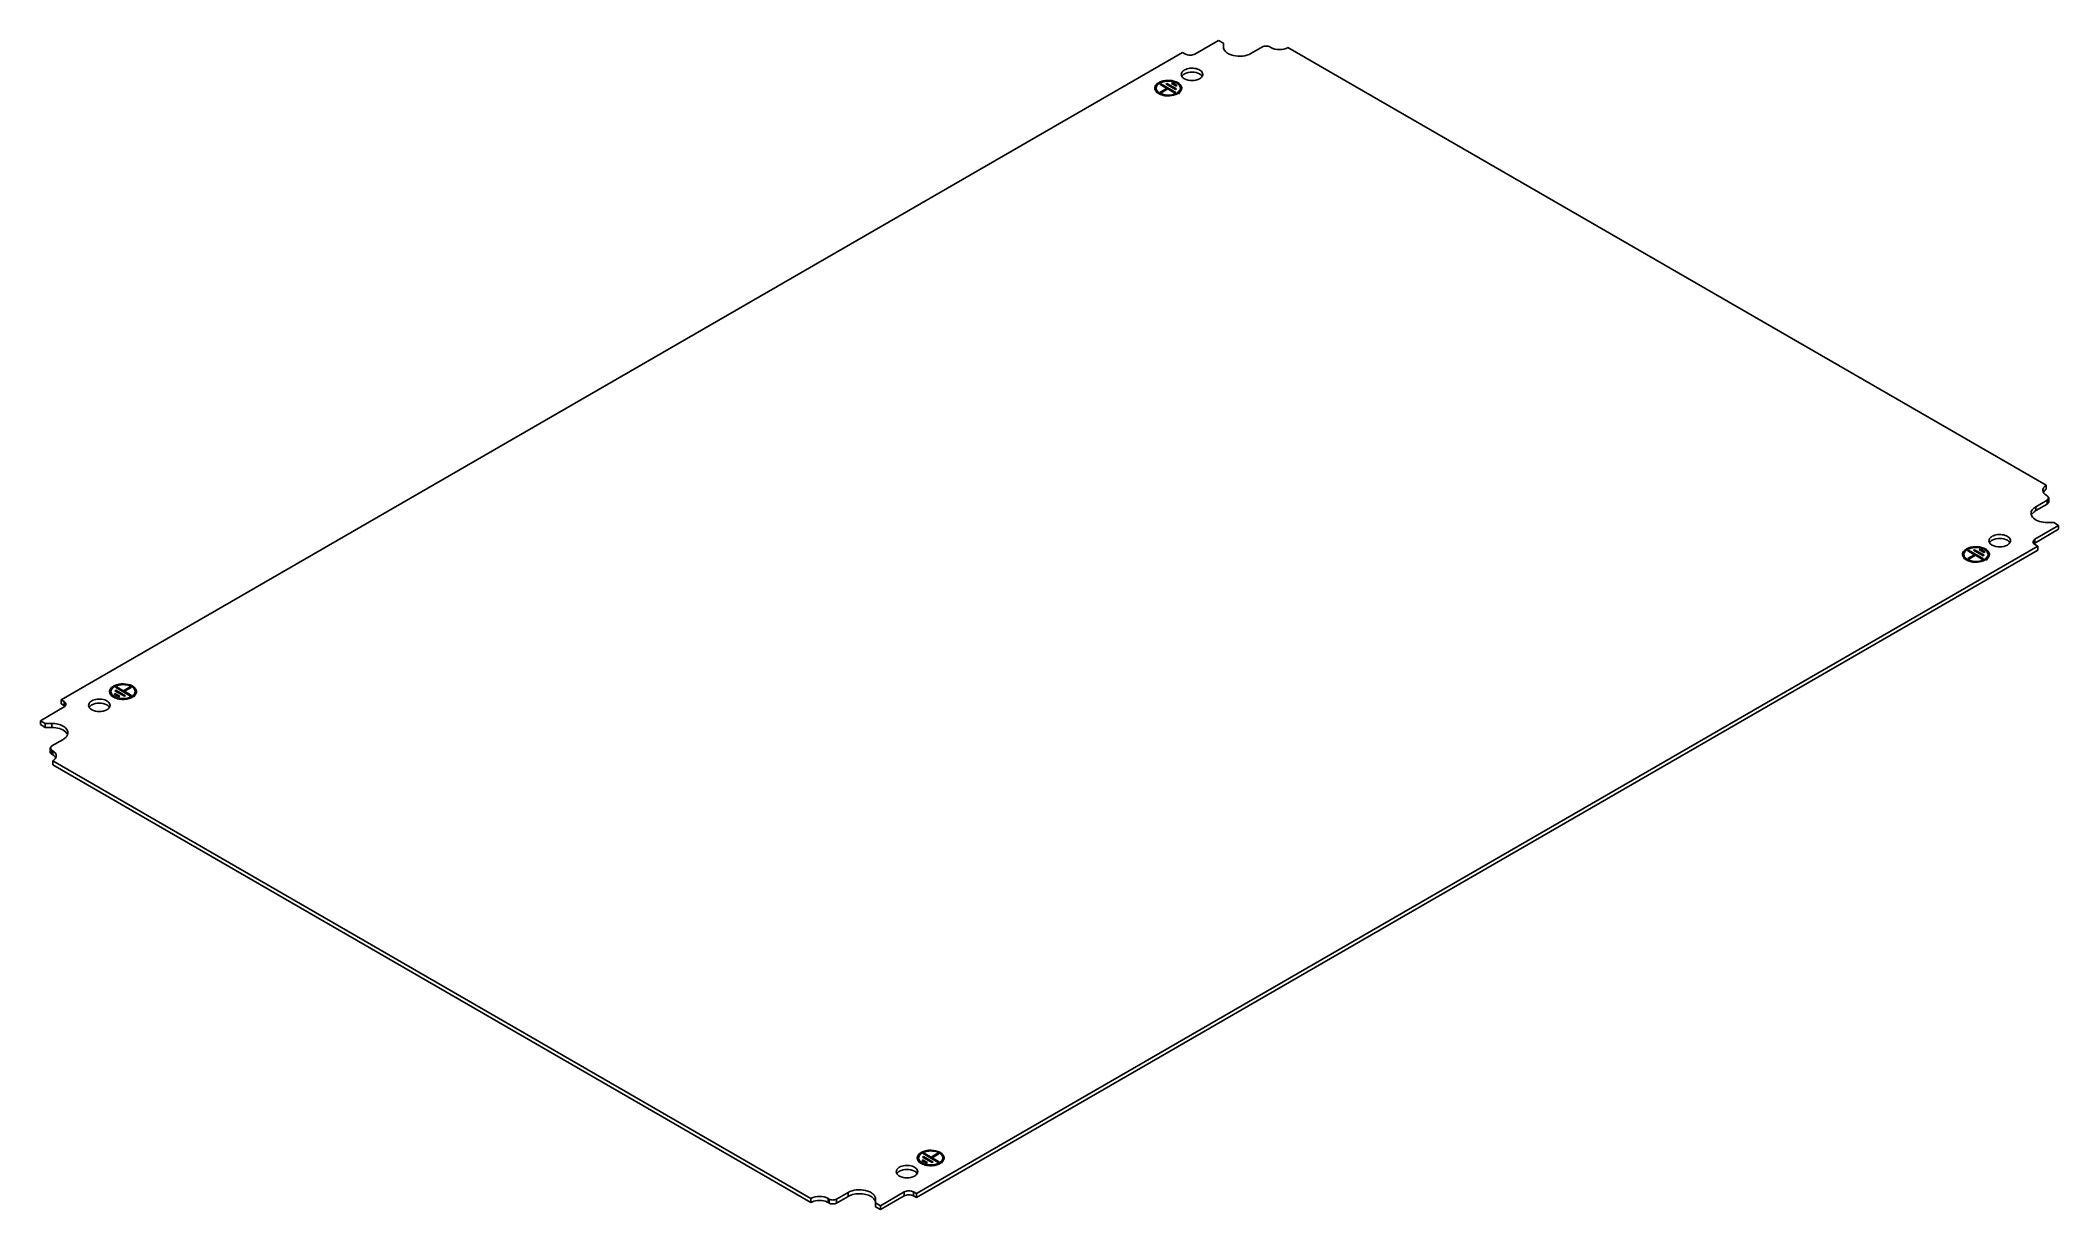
# Model space of a CAD drawing. Header units: millimetres. Extents: x 111 to 862, y 462 to 897.
import ezdxf

# ---------------------------------------------------------------- set-up
doc = ezdxf.new("R2010")
doc.units = ezdxf.units.MM
doc.header["$LTSCALE"] = 88.359088
doc.layers.get('0').update_dxf_attribs({"linetype": 'CONTINUOUS'})

msp = doc.modelspace()

# ---------------------------------------------------------------- linework, layer by layer
at = {"color": 7, "linetype": 'Continuous'}
for p, q in [((540.76, 891.82), (549.59, 896.92)), ((549.59, 896.92), (551.37, 895.89)), ((551.37, 894.47), (551.37, 895.89)), ((561.62, 892.02), (565.86, 894.47)), ((568.69, 894.47), (569.04, 894.27)), ((575.4, 894.27), (857.54, 731.38)), ((118.97, 651.57), (536.16, 892.43)), ((537.22, 891.82), (536.16, 892.43)), ((526.36, 879.16), (526.36, 878.35)), ((527.67, 880.59), (528.03, 880.79)), ((530.33, 879.06), (527.67, 880.59)), ((527.85, 877.63), (530.33, 879.06)), ((528.03, 880.39), (528.03, 880.79)), ((528.03, 880.79), (533.68, 877.53)), ((530.68, 878.86), (528.2, 877.43)), ((529.97, 880.69), (530.33, 880.9)), ((533.51, 878.65), (529.97, 880.69)), ((530.33, 880.49), (530.33, 880.9)), ((530.33, 880.9), (533.86, 878.86)), ((530.33, 878.65), (530.33, 879.06)), ((533.33, 877.32), (530.68, 878.86)), ((532.09, 880.9), (532.45, 881.1)), ((533.86, 879.88), (532.09, 880.9)), ((532.45, 880.69), (532.45, 881.1)), ((532.45, 881.1), (534.22, 880.08)), ((533.86, 878.86), (533.51, 878.65)), ((534.22, 880.08), (533.86, 879.88)), ((535.36, 879.16), (535.36, 878.35)), ((528.2, 877.43), (527.85, 877.63)), ((533.68, 877.53), (533.33, 877.32)), ((857.54, 729.91), (857.54, 731.38)), ((857.89, 725.87), (853.65, 723.42)), ((857.89, 724.4), (853.65, 721.95)), ((853.65, 721.95), (853.65, 723.42)), ((857.54, 727.7), (857.89, 727.5)), ((858.48, 726.68), (857.89, 727.5)), ((857.89, 725.87), (858.48, 726.68)), ((857.89, 725.87), (857.89, 724.4)), ((858.48, 725.21), (857.89, 724.4)), ((858.48, 726.68), (858.48, 725.21)), ((862.14, 716.48), (853.3, 711.37)), ((862.14, 715.01), (853.3, 709.91)), ((860.36, 717.5), (857.89, 717.5)), ((860.36, 717.5), (862.14, 716.48)), ((862.14, 715.01), (862.14, 716.48)), ((854.36, 708.72), (437.17, 467.86)), ((854.36, 707.25), (437.17, 466.39)), ((828.2, 707.09), (828.55, 707.29)), ((830.85, 705.56), (828.2, 707.09)), ((828.55, 707.29), (834.21, 704.03)), ((828.55, 706.88), (828.55, 707.29)), ((830.49, 707.19), (830.85, 707.39)), ((834.03, 705.15), (830.49, 707.19)), ((830.85, 707.39), (834.38, 705.35)), ((830.85, 706.99), (830.85, 707.39)), ((832.62, 707.39), (832.97, 707.6)), ((834.38, 706.37), (832.62, 707.39)), ((832.97, 707.6), (834.74, 706.58)), ((832.97, 707.19), (832.97, 707.6)), ((834.74, 706.58), (834.38, 706.37)), ((852.57, 710.35), (853.3, 711.37)), ((853.3, 709.91), (853.3, 711.37)), ((853.3, 709.33), (854.36, 708.72)), ((854.36, 707.25), (854.36, 708.72)), ((826.88, 705.66), (826.88, 704.84)), ((828.37, 704.13), (830.85, 705.56)), ((828.73, 703.92), (828.37, 704.13)), ((831.2, 705.35), (828.73, 703.92)), ((830.85, 705.15), (830.85, 705.56)), ((833.85, 703.82), (831.2, 705.35)), ((834.21, 704.03), (833.85, 703.82)), ((834.38, 705.35), (834.03, 705.15)), ((835.88, 705.66), (835.88, 704.84)), ((137.45, 654.63), (137.45, 653.81)), ((138.59, 653.71), (138.94, 653.91)), ((140.36, 652.69), (138.59, 653.71)), ((138.94, 654.93), (139.3, 655.14)), ((142.48, 652.89), (138.94, 654.93)), ((138.94, 653.5), (138.94, 653.91)), ((138.94, 653.91), (140.71, 652.89)), ((139.12, 656.26), (139.47, 656.46)), ((144.78, 652.99), (139.12, 656.26)), ((139.3, 654.73), (139.3, 655.14)), ((139.3, 655.14), (142.83, 653.1)), ((139.47, 656.06), (139.47, 656.46)), ((139.47, 656.46), (142.13, 654.93)), ((142.13, 654.93), (144.6, 656.36)), ((142.13, 654.53), (142.13, 654.93)), ((144.95, 656.16), (142.48, 654.73)), ((142.48, 654.32), (142.48, 654.73)), ((142.48, 654.73), (145.13, 653.2)), ((144.6, 655.95), (144.6, 656.36)), ((144.6, 656.36), (144.95, 656.16)), ((146.45, 654.63), (146.45, 653.81)), ((111.19, 643.81), (120.03, 648.91)), ((118.97, 650.1), (118.97, 651.57)), ((120.03, 650.95), (118.97, 651.57)), ((120.03, 649.48), (118.97, 650.1)), ((120.03, 650.95), (120.03, 649.48)), ((120.03, 650.95), (120.76, 649.93)), ((140.71, 652.89), (140.36, 652.69)), ((142.83, 653.1), (142.48, 652.89)), ((145.13, 653.2), (144.78, 652.99)), ((111.19, 642.34), (111.19, 643.81)), ((112.97, 642.78), (111.19, 643.81)), ((112.97, 641.31), (111.19, 642.34)), ((112.97, 641.31), (112.97, 642.78)), ((112.97, 642.78), (115.43, 642.78)), ((115.43, 641.31), (112.97, 641.31)), ((115.43, 642.78), (115.43, 641.31)), ((115.43, 634.42), (114.85, 633.6)), ((114.85, 633.6), (114.85, 632.13)), ((114.85, 633.6), (115.43, 632.79)), ((115.43, 634.42), (119.68, 636.87)), ((115.43, 631.32), (115.43, 632.79)), ((115.79, 632.58), (115.43, 632.79)), ((115.79, 631.11), (115.43, 631.32)), ((115.79, 632.58), (115.79, 631.11)), ((115.79, 627.44), (115.79, 628.91)), ((397.92, 466.02), (115.79, 628.91)), ((397.92, 464.55), (115.79, 627.44)), ((437.97, 481.12), (437.97, 480.31)), ((439.47, 481.43), (439.82, 481.64)), ((443, 479.39), (439.47, 481.43)), ((439.64, 482.76), (440, 482.96)), ((445.3, 479.49), (439.64, 482.76)), ((439.82, 481.64), (443.35, 479.59)), ((439.82, 481.23), (439.82, 481.64)), ((440, 482.96), (442.65, 481.43)), ((440, 482.55), (440, 482.96)), ((442.65, 481.43), (445.12, 482.86)), ((442.65, 481.02), (442.65, 481.43)), ((445.48, 482.66), (443, 481.23)), ((443, 481.23), (445.65, 479.7)), ((443, 480.82), (443, 481.23)), ((445.12, 482.86), (445.48, 482.66)), ((445.12, 482.45), (445.12, 482.86)), ((446.97, 481.12), (446.97, 480.31)), ((439.11, 480.21), (439.47, 480.41)), ((440.88, 479.19), (439.11, 480.21)), ((439.47, 480.41), (441.23, 479.39)), ((439.47, 480), (439.47, 480.41)), ((441.23, 479.39), (440.88, 479.19)), ((443.35, 479.59), (443, 479.39)), ((445.65, 479.7), (445.3, 479.49)), ((397.92, 466.02), (397.92, 464.55)), ((404.64, 465.82), (404.29, 466.02)), ((404.29, 464.55), (404.29, 466.02)), ((404.64, 465.82), (404.64, 464.35)), ((411.71, 468.27), (407.47, 465.82)), ((411.71, 466.8), (407.47, 464.35)), ((407.47, 464.35), (407.47, 465.82)), ((411.71, 468.27), (411.71, 466.8)), ((421.95, 462.92), (421.95, 465.82)), ((432.57, 468.47), (423.73, 463.37)), ((432.57, 467), (423.73, 461.9)), ((432.57, 468.47), (432.57, 467)), ((436.11, 468.47), (437.17, 467.86)), ((436.11, 467), (436.11, 468.47)), ((436.11, 467), (437.17, 466.39)), ((437.17, 466.39), (437.17, 467.86)), ((404.64, 464.35), (404.29, 464.55)), ((423.73, 463.37), (421.95, 464.39)), ((423.73, 461.9), (421.95, 462.92)), ((423.73, 461.9), (423.73, 463.37))]:
    msp.add_line(p, q, dxfattribs=at)
for centre, radius, start, end in [((527.54, 879.16), 1.69, 168.68577, 187.40616), ((527.62, 878.33), 1.76, 163.78568, 168.48765), ((527.87, 879.16), 1.51, 171.51674, 180.02684), ((529.11, 878.3), 3.05, 130.29311, 132.97334), ((529.52, 877.38), 4.41, 119.96965, 123.807), ((529.71, 877.07), 4.78, 118.16005, 119.9897), ((529.83, 876.85), 5.03, 117.12259, 118.16685), ((529.87, 877.18), 4.41, 116.78167, 119.96927), ((530.84, 874.24), 7.52, 95.59611, 97.29119), ((530.85, 874.1), 7.66, 91.97497, 95.59319), ((531.04, 875.13), 6.61, 75.32471, 76.43835), ((532.86, 878.28), 3.29, 44.8143, 50.82567), ((533.85, 879.16), 1.51, 351.51674, 0.02684), ((533.85, 878.24), 2.02, 22.15806, 29.11193), ((534.05, 879.19), 1.8, 339.62019, 348.61975), ((534.17, 879.16), 1.69, 348.683, 7.40616), ((527.86, 879.26), 2.02, 202.03172, 209.06234), ((530.24, 882.38), 6.02, 248.15264, 248.98246), ((531.43, 882.47), 6.12, 290.68541, 292.35815), ((531.55, 882.17), 5.8, 292.35474, 294.33839), ((531.73, 881.78), 5.37, 294.32722, 297.10399), ((531.96, 881.34), 4.87, 297.10131, 299.97495), ((532.25, 880.84), 4.29, 299.92713, 305.84077), ((857.89, 729.58), 1.67, 195.33016, 202.78923), ((858.03, 727.98), 1.83, 152.01236, 157.22835), ((828.06, 705.66), 1.69, 168.68577, 187.40616), ((829.63, 704.8), 3.05, 130.29311, 132.97334), ((830.04, 703.88), 4.41, 119.96965, 123.807), ((830.23, 703.56), 4.78, 118.16005, 119.9897), ((830.35, 703.34), 5.03, 117.12259, 118.16685), ((830.4, 703.68), 4.41, 116.78167, 119.96927), ((831.36, 700.74), 7.52, 95.59611, 97.29119), ((831.37, 700.6), 7.66, 91.97497, 95.59319), ((831.56, 701.63), 6.61, 75.32471, 76.43835), ((833.38, 704.77), 3.29, 44.8143, 50.82567), ((828.14, 704.83), 1.76, 163.78568, 168.48765), ((828.38, 705.76), 2.02, 202.03172, 209.06234), ((828.39, 705.66), 1.51, 171.51674, 180.02684), ((830.77, 708.88), 6.02, 248.15264, 248.98246), ((831.95, 708.97), 6.12, 290.68541, 292.35815), ((832.08, 708.67), 5.8, 292.35474, 294.33839), ((832.25, 708.28), 5.37, 294.32722, 297.10399), ((832.48, 707.83), 4.87, 297.10131, 299.97495), ((832.77, 707.34), 4.29, 299.92713, 305.84077), ((834.37, 705.66), 1.51, 351.51674, 0.02684), ((834.37, 704.74), 2.02, 22.15806, 29.11193), ((834.58, 705.68), 1.8, 339.62019, 348.61975), ((834.69, 705.66), 1.69, 348.683, 7.40616), ((138.63, 654.63), 1.69, 168.68577, 187.40616), ((138.71, 653.8), 1.76, 163.78568, 168.48765), ((138.95, 654.73), 2.02, 202.03172, 209.06234), ((138.96, 654.63), 1.51, 171.51674, 180.02684), ((140.2, 653.76), 3.05, 130.29311, 132.97334), ((140.85, 652.45), 4.87, 117.10131, 119.97495), ((140.77, 653), 4, 119.97962, 123.12843), ((141.07, 652.01), 5.37, 114.32722, 117.10399), ((141.04, 652.51), 4.56, 114.77087, 119.92117), ((141.3, 651.98), 5.15, 112.6367, 114.83422), ((143.52, 653.55), 3.32, 50.2935, 53.64023), ((144.94, 654.63), 1.51, 351.51674, 0.02684), ((144.94, 653.71), 2.02, 22.15806, 29.11193), ((145.15, 654.65), 1.8, 339.62019, 348.61975), ((145.26, 654.63), 1.69, 348.683, 7.40616), ((139.95, 655.51), 3.29, 224.8143, 230.82567), ((140.62, 656.42), 4.43, 237.1042, 238.43431), ((140.81, 656.73), 4.78, 238.46419, 242.13872), ((141.84, 659.51), 7.76, 257.57717, 260.03056), ((141.95, 660.34), 8.6, 271.34974, 272.36407), ((141.96, 660.2), 8.46, 272.35568, 276.86278), ((142.78, 657.33), 5.46, 294.34023, 296.08602), ((142.89, 657.11), 5.21, 296.09144, 297.12268), ((142.98, 656.94), 5.03, 297.12259, 298.16685), ((143.1, 656.72), 4.78, 298.16005, 299.9897), ((143.28, 656.4), 4.41, 299.96965, 303.807), ((115.29, 629.18), 1.83, 22.77462, 27.98747), ((439.16, 481.13), 1.69, 168.68577, 187.40616), ((439.23, 480.29), 1.76, 163.78568, 168.48765), ((439.48, 481.13), 1.51, 171.51674, 180.02684), ((440.72, 480.26), 3.05, 130.29311, 132.97334), ((441.37, 478.95), 4.87, 117.10131, 119.97495), ((441.29, 479.5), 4, 119.97962, 123.12843), ((441.6, 478.5), 5.37, 114.32722, 117.10399), ((441.57, 479.01), 4.56, 114.77087, 119.92117), ((441.82, 478.47), 5.15, 112.6367, 114.83422), ((444.05, 480.05), 3.32, 50.2935, 53.64023), ((445.46, 481.12), 1.51, 351.51674, 0.02684), ((445.46, 480.2), 2.02, 22.15806, 29.11193), ((445.67, 481.15), 1.8, 339.62019, 348.61975), ((445.79, 481.12), 1.69, 348.683, 7.40616), ((439.47, 481.23), 2.02, 202.03172, 209.06234), ((440.47, 482.01), 3.29, 224.8143, 230.82567), ((441.14, 482.92), 4.43, 237.1042, 238.43431), ((441.33, 483.22), 4.78, 238.46419, 242.13872), ((442.36, 486), 7.76, 257.57717, 260.03056), ((442.47, 486.84), 8.6, 271.34974, 272.36407), ((442.48, 486.68), 8.44, 272.35176, 277.46392), ((443.31, 483.83), 5.46, 294.34023, 296.08602), ((443.42, 483.61), 5.21, 296.09144, 297.12268), ((443.5, 483.44), 5.03, 297.12259, 298.16685), ((443.62, 483.22), 4.78, 298.16005, 299.9897), ((443.8, 482.9), 4.41, 299.96965, 303.807), ((414.74, 461.53), 6.07, 114.95014, 119.92665), ((400.18, 460.62), 4.53, 115.32178, 119.93755), ((402.03, 460.62), 4.53, 60.06285, 64.67813)]:
    msp.add_arc(centre, radius, start, end, dxfattribs=at)
for points, knots in [([(561.62, 892.02), (560.69, 891.49), (558.47, 890.88), (555.66, 891.03), (553.6, 891.71), (552.4, 892.45), (551.58, 893.38), (551.37, 894.12), (551.37, 894.47)], [0, 0, 0, 0, 0.269903, 0.561318, 0.695448, 0.813116, 0.912861, 1, 1, 1, 1]), ([(568.69, 894.47), (568.27, 894.71), (567.27, 894.9), (566.28, 894.71), (565.86, 894.47)], [0, 0, 0, 0, 0.500001, 1, 1, 1, 1]), ([(575.4, 894.27), (574.46, 893.72), (572.22, 893.29), (569.98, 893.72), (569.04, 894.27)], [0, 0, 0, 0, 0.5, 1, 1, 1, 1]), ([(536.87, 885.9), (537.49, 886.25), (538.96, 886.65), (540.83, 886.56), (542.21, 886.1), (543.2, 885.52), (543.69, 884.75), (543.7, 884.26)], [0, 0, 0, 0, 0.271119, 0.563792, 0.698525, 0.816713, 1, 1, 1, 1]), ([(540.76, 891.82), (540.23, 891.51), (538.99, 891.27), (537.74, 891.51), (537.22, 891.82)], [0, 0, 0, 0, 0.499999, 1, 1, 1, 1]), ([(525.89, 879.49), (525.92, 879.64), (526.13, 880.27), (526.64, 880.76), (527.07, 881.05)], [0, 0, 0, 0, 0.224414, 1, 1, 1, 1]), ([(526.36, 879.16), (526.36, 879.03), (526.43, 878.45), (526.82, 877.96), (527.16, 877.68)], [0, 0, 0, 0, 0.230337, 1, 1, 1, 1]), ([(526.83, 880.33), (526.77, 880.26), (526.56, 879.98), (526.41, 879.64), (526.37, 879.39)], [0, 0, 0, 0, 0.268799, 1, 1, 1, 1]), ([(527.54, 881.32), (528.46, 881.79), (530.58, 882.23), (532.72, 881.93), (533.71, 881.53)], [0, 0, 0, 0, 0.493467, 1, 1, 1, 1]), ([(529.88, 881.7), (529.7, 881.67), (529.02, 881.56), (528.35, 881.35), (527.89, 881.12)], [0, 0, 0, 0, 0.263772, 1, 1, 1, 1]), ([(534.55, 880.64), (534.48, 880.71), (534.14, 880.96), (533.75, 881.16), (533.45, 881.28)], [0, 0, 0, 0, 0.233838, 1, 1, 1, 1]), ([(533.71, 881.53), (533.83, 881.49), (534.26, 881.3), (534.67, 881.05), (534.94, 880.83)], [0, 0, 0, 0, 0.266265, 1, 1, 1, 1]), ([(534.04, 877.32), (534.21, 877.43), (534.79, 877.81), (535.27, 878.44), (535.34, 878.94)], [0, 0, 0, 0, 0.290194, 1, 1, 1, 1]), ([(535.36, 879.16), (535.36, 879.29), (535.28, 879.87), (534.89, 880.36), (534.55, 880.64)], [0, 0, 0, 0, 0.230337, 1, 1, 1, 1]), ([(535.62, 879.23), (535.58, 879.3), (535.4, 879.58), (535.16, 879.83), (534.96, 879.99)], [0, 0, 0, 0, 0.235222, 1, 1, 1, 1]), ([(535.2, 880.6), (535.28, 880.51), (535.59, 880.16), (535.8, 879.71), (535.84, 879.38)], [0, 0, 0, 0, 0.272873, 1, 1, 1, 1]), ([(536.88, 882.63), (536.54, 882.82), (535.97, 883.25), (535.7, 883.95), (535.7, 884.26)], [0, 0, 0, 0, 0.551088, 1, 1, 1, 1]), ([(535.89, 884.98), (535.94, 885.07), (536.2, 885.44), (536.57, 885.72), (536.87, 885.9)], [0, 0, 0, 0, 0.226912, 1, 1, 1, 1]), ([(536.87, 884.43), (536.79, 884.39), (536.53, 884.22), (536.28, 884.02), (536.13, 883.84)], [0, 0, 0, 0, 0.265863, 1, 1, 1, 1]), ([(542.53, 884.42), (541.7, 884.91), (539.7, 885.3), (537.71, 884.91), (536.87, 884.43)], [0, 0, 0, 0, 0.499704, 1, 1, 1, 1]), ([(542.52, 882.63), (541.69, 882.15), (539.7, 881.76), (537.72, 882.14), (536.88, 882.63)], [0, 0, 0, 0, 0.499765, 1, 1, 1, 1]), ([(543.26, 883.22), (543.21, 883.16), (542.99, 882.94), (542.73, 882.75), (542.52, 882.63)], [0, 0, 0, 0, 0.234742, 1, 1, 1, 1]), ([(543.45, 883.59), (543.4, 883.67), (543.15, 884), (542.81, 884.26), (542.53, 884.42)], [0, 0, 0, 0, 0.228383, 1, 1, 1, 1]), ([(543.7, 884.26), (543.7, 884.17), (543.66, 883.79), (543.45, 883.44), (543.26, 883.22)], [0, 0, 0, 0, 0.236947, 1, 1, 1, 1]), ([(526.77, 877.5), (526.7, 877.55), (526.44, 877.78), (526.22, 878.06), (526.09, 878.28)], [0, 0, 0, 0, 0.267121, 1, 1, 1, 1]), ([(526.66, 877.41), (526.61, 877.48), (526.44, 877.77), (526.36, 878.1), (526.36, 878.35)], [0, 0, 0, 0, 0.264434, 1, 1, 1, 1]), ([(527.16, 877.68), (528.05, 876.94), (530.52, 876.32), (532.98, 876.71), (534.04, 877.32)], [0, 0, 0, 0, 0.487038, 1, 1, 1, 1]), ([(530.01, 876.32), (529.84, 876.33), (529.18, 876.42), (528.54, 876.58), (528.09, 876.76)], [0, 0, 0, 0, 0.259283, 1, 1, 1, 1]), ([(533.59, 876.75), (533.32, 876.64), (532.16, 876.3), (530.92, 876.23), (530.01, 876.32)], [0, 0, 0, 0, 0.238716, 1, 1, 1, 1]), ([(535.36, 878.35), (535.36, 878.22), (535.29, 877.71), (534.97, 877.25), (534.68, 876.98)], [0, 0, 0, 0, 0.232901, 1, 1, 1, 1]), ([(535.62, 878.29), (535.58, 878.2), (535.35, 877.85), (535.03, 877.55), (534.76, 877.36)], [0, 0, 0, 0, 0.231516, 1, 1, 1, 1]), ([(856.22, 729.54), (856.22, 729.82), (856.34, 730.21), (856.55, 730.52), (856.62, 730.6)], [0, 0, 0, 0, 0.731751, 1, 1, 1, 1]), ([(857.54, 727.7), (857.4, 727.79), (856.92, 728.1), (856.51, 728.55), (856.35, 728.93)], [0, 0, 0, 0, 0.28091, 1, 1, 1, 1]), ([(857.54, 729.91), (857.44, 729.85), (857.09, 729.63), (856.77, 729.34), (856.59, 729.1)], [0, 0, 0, 0, 0.270205, 1, 1, 1, 1]), ([(856.62, 730.6), (856.67, 730.68), (856.94, 730.98), (857.27, 731.22), (857.54, 731.38)], [0, 0, 0, 0, 0.23169, 1, 1, 1, 1]), ([(851.89, 720.97), (851.89, 721.14), (851.98, 721.86), (852.45, 722.49), (852.86, 722.86)], [0, 0, 0, 0, 0.231778, 1, 1, 1, 1]), ([(852.81, 719.13), (852.67, 719.26), (852.19, 719.76), (851.89, 720.47), (851.89, 720.97)], [0, 0, 0, 0, 0.278748, 1, 1, 1, 1]), ([(853.65, 721.95), (853.51, 721.87), (853.02, 721.55), (852.57, 721.14), (852.33, 720.79)], [0, 0, 0, 0, 0.271559, 1, 1, 1, 1]), ([(857.89, 717.5), (856.91, 717.5), (855.1, 717.75), (853.42, 718.57), (852.81, 719.13)], [0, 0, 0, 0, 0.54203, 1, 1, 1, 1]), ([(826.41, 705.99), (826.44, 706.14), (826.65, 706.77), (827.17, 707.26), (827.59, 707.54)], [0, 0, 0, 0, 0.224414, 1, 1, 1, 1]), ([(827.36, 706.82), (827.29, 706.75), (827.08, 706.48), (826.93, 706.14), (826.89, 705.88)], [0, 0, 0, 0, 0.268799, 1, 1, 1, 1]), ([(828.06, 707.82), (828.98, 708.29), (831.1, 708.73), (833.24, 708.43), (834.23, 708.03)], [0, 0, 0, 0, 0.493467, 1, 1, 1, 1]), ([(830.4, 708.2), (830.22, 708.17), (829.54, 708.06), (828.87, 707.84), (828.41, 707.61)], [0, 0, 0, 0, 0.263772, 1, 1, 1, 1]), ([(835.07, 707.14), (835, 707.2), (834.66, 707.46), (834.28, 707.66), (833.97, 707.78)], [0, 0, 0, 0, 0.233838, 1, 1, 1, 1]), ([(834.23, 708.03), (834.35, 707.98), (834.78, 707.79), (835.19, 707.55), (835.46, 707.33)], [0, 0, 0, 0, 0.266265, 1, 1, 1, 1]), ([(835.88, 705.66), (835.88, 705.79), (835.8, 706.37), (835.41, 706.86), (835.07, 707.14)], [0, 0, 0, 0, 0.230337, 1, 1, 1, 1]), ([(836.14, 705.72), (836.1, 705.79), (835.92, 706.08), (835.68, 706.32), (835.48, 706.49)], [0, 0, 0, 0, 0.235222, 1, 1, 1, 1]), ([(835.72, 707.09), (835.81, 707), (836.11, 706.66), (836.32, 706.21), (836.36, 705.87)], [0, 0, 0, 0, 0.272873, 1, 1, 1, 1]), ([(837.4, 709.12), (837.07, 709.31), (836.49, 709.75), (836.22, 710.45), (836.22, 710.76)], [0, 0, 0, 0, 0.551088, 1, 1, 1, 1]), ([(836.41, 711.48), (836.46, 711.57), (836.72, 711.94), (837.09, 712.22), (837.39, 712.4)], [0, 0, 0, 0, 0.226912, 1, 1, 1, 1]), ([(837.39, 710.93), (837.32, 710.88), (837.05, 710.72), (836.8, 710.51), (836.65, 710.34)], [0, 0, 0, 0, 0.265863, 1, 1, 1, 1]), ([(837.39, 712.4), (838.01, 712.75), (839.49, 713.15), (841.36, 713.06), (842.73, 712.6), (843.72, 712.02), (844.22, 711.25), (844.22, 710.76)], [0, 0, 0, 0, 0.271119, 0.563792, 0.698525, 0.816713, 1, 1, 1, 1]), ([(843.06, 710.92), (842.22, 711.41), (840.22, 711.79), (838.23, 711.41), (837.39, 710.93)], [0, 0, 0, 0, 0.499704, 1, 1, 1, 1]), ([(843.05, 709.13), (842.21, 708.65), (840.22, 708.26), (838.24, 708.64), (837.4, 709.12)], [0, 0, 0, 0, 0.499765, 1, 1, 1, 1]), ([(843.78, 709.72), (843.73, 709.66), (843.51, 709.43), (843.25, 709.25), (843.05, 709.13)], [0, 0, 0, 0, 0.234742, 1, 1, 1, 1]), ([(843.97, 710.09), (843.92, 710.17), (843.67, 710.5), (843.33, 710.76), (843.06, 710.92)], [0, 0, 0, 0, 0.228383, 1, 1, 1, 1]), ([(844.22, 710.76), (844.22, 710.67), (844.18, 710.29), (843.98, 709.93), (843.78, 709.72)], [0, 0, 0, 0, 0.236947, 1, 1, 1, 1]), ([(852.87, 709.66), (852.82, 709.71), (852.66, 709.91), (852.57, 710.17), (852.57, 710.35)], [0, 0, 0, 0, 0.274698, 1, 1, 1, 1]), ([(827.29, 703.99), (827.22, 704.05), (826.96, 704.28), (826.74, 704.56), (826.62, 704.78)], [0, 0, 0, 0, 0.267121, 1, 1, 1, 1]), ([(826.88, 705.66), (826.88, 705.53), (826.95, 704.95), (827.34, 704.46), (827.68, 704.18)], [0, 0, 0, 0, 0.230337, 1, 1, 1, 1]), ([(827.18, 703.91), (827.13, 703.98), (826.96, 704.27), (826.88, 704.6), (826.88, 704.84)], [0, 0, 0, 0, 0.264434, 1, 1, 1, 1]), ([(827.68, 704.18), (828.57, 703.44), (831.04, 702.81), (833.5, 703.21), (834.56, 703.82)], [0, 0, 0, 0, 0.487038, 1, 1, 1, 1]), ([(830.53, 702.81), (830.36, 702.83), (829.71, 702.92), (829.06, 703.08), (828.61, 703.26)], [0, 0, 0, 0, 0.259283, 1, 1, 1, 1]), ([(834.11, 703.24), (833.84, 703.14), (832.68, 702.79), (831.44, 702.72), (830.53, 702.81)], [0, 0, 0, 0, 0.238716, 1, 1, 1, 1]), ([(834.56, 703.82), (834.74, 703.92), (835.32, 704.31), (835.79, 704.94), (835.86, 705.44)], [0, 0, 0, 0, 0.290194, 1, 1, 1, 1]), ([(835.88, 704.84), (835.88, 704.72), (835.82, 704.2), (835.49, 703.75), (835.21, 703.48)], [0, 0, 0, 0, 0.232901, 1, 1, 1, 1]), ([(836.14, 704.79), (836.1, 704.7), (835.87, 704.34), (835.55, 704.05), (835.29, 703.86)], [0, 0, 0, 0, 0.231516, 1, 1, 1, 1]), ([(136.98, 654.96), (137.01, 655.12), (137.27, 655.84), (137.9, 656.37), (138.41, 656.67)], [0, 0, 0, 0, 0.220824, 1, 1, 1, 1]), ([(137.45, 654.63), (137.45, 654.5), (137.53, 653.92), (137.91, 653.43), (138.25, 653.15)], [0, 0, 0, 0, 0.230337, 1, 1, 1, 1]), ([(137.75, 652.88), (137.7, 652.95), (137.54, 653.23), (137.45, 653.57), (137.45, 653.81)], [0, 0, 0, 0, 0.264434, 1, 1, 1, 1]), ([(138.12, 655.99), (138.03, 655.91), (137.73, 655.59), (137.51, 655.17), (137.47, 654.85)], [0, 0, 0, 0, 0.275234, 1, 1, 1, 1]), ([(138.86, 656.9), (139.88, 657.36), (142.12, 657.71), (144.36, 657.27), (145.33, 656.76)], [0, 0, 0, 0, 0.50458, 1, 1, 1, 1]), ([(144.55, 656.75), (143.72, 657.08), (141.93, 657.37), (140.13, 657.07), (139.31, 656.73)], [0, 0, 0, 0, 0.500445, 1, 1, 1, 1]), ([(145.13, 652.79), (145.31, 652.89), (145.89, 653.28), (146.36, 653.91), (146.43, 654.4)], [0, 0, 0, 0, 0.290194, 1, 1, 1, 1]), ([(146.45, 654.63), (146.45, 654.76), (146.37, 655.33), (145.98, 655.83), (145.65, 656.11)], [0, 0, 0, 0, 0.230337, 1, 1, 1, 1]), ([(146.72, 653.76), (146.66, 653.66), (146.4, 653.26), (146.04, 652.94), (145.74, 652.74)], [0, 0, 0, 0, 0.229704, 1, 1, 1, 1]), ([(146.45, 653.81), (146.45, 653.71), (146.41, 653.29), (146.19, 652.89), (145.97, 652.65)], [0, 0, 0, 0, 0.237399, 1, 1, 1, 1]), ([(146.03, 656.29), (146.16, 656.19), (146.58, 655.8), (146.88, 655.25), (146.93, 654.84)], [0, 0, 0, 0, 0.279702, 1, 1, 1, 1]), ([(120.76, 649.93), (120.76, 649.75), (120.67, 649.49), (120.5, 649.29), (120.45, 649.24)], [0, 0, 0, 0, 0.725302, 1, 1, 1, 1]), ([(130.29, 647.88), (129.96, 648.08), (129.39, 648.51), (129.11, 649.21), (129.11, 649.52)], [0, 0, 0, 0, 0.551088, 1, 1, 1, 1]), ([(129.31, 650.24), (129.36, 650.33), (129.61, 650.7), (129.98, 650.98), (130.28, 651.16)], [0, 0, 0, 0, 0.226912, 1, 1, 1, 1]), ([(130.28, 649.69), (130.21, 649.65), (129.94, 649.48), (129.7, 649.27), (129.55, 649.1)], [0, 0, 0, 0, 0.265863, 1, 1, 1, 1]), ([(130.28, 651.16), (130.9, 651.51), (132.38, 651.91), (134.25, 651.82), (135.62, 651.36), (136.61, 650.78), (137.11, 650.01), (137.11, 649.52)], [0, 0, 0, 0, 0.271119, 0.563792, 0.698525, 0.816713, 1, 1, 1, 1]), ([(135.95, 649.68), (135.11, 650.17), (133.12, 650.56), (131.12, 650.17), (130.28, 649.69)], [0, 0, 0, 0, 0.499704, 1, 1, 1, 1]), ([(135.94, 647.89), (135.1, 647.41), (133.12, 647.02), (131.13, 647.4), (130.29, 647.88)], [0, 0, 0, 0, 0.499765, 1, 1, 1, 1]), ([(136.68, 648.48), (136.63, 648.42), (136.41, 648.2), (136.15, 648.01), (135.94, 647.89)], [0, 0, 0, 0, 0.234742, 1, 1, 1, 1]), ([(136.86, 648.85), (136.81, 648.93), (136.56, 649.26), (136.23, 649.52), (135.95, 649.68)], [0, 0, 0, 0, 0.228383, 1, 1, 1, 1]), ([(137.11, 649.52), (137.11, 649.43), (137.07, 649.05), (136.87, 648.7), (136.68, 648.48)], [0, 0, 0, 0, 0.236947, 1, 1, 1, 1]), ([(138.25, 653.15), (139.14, 652.4), (141.62, 651.78), (144.07, 652.18), (145.13, 652.79)], [0, 0, 0, 0, 0.487038, 1, 1, 1, 1]), ([(145.04, 652.36), (144.88, 652.29), (144.22, 652.02), (143.51, 651.87), (142.97, 651.8)], [0, 0, 0, 0, 0.237062, 1, 1, 1, 1]), ([(115.43, 642.78), (116.2, 642.78), (117.68, 642.62), (119.61, 641.92), (121.02, 640.83), (121.43, 639.79), (121.43, 639.32)], [0, 0, 0, 0, 0.307472, 0.584904, 0.813522, 1, 1, 1, 1]), ([(120.52, 639.69), (119.91, 640.25), (118.22, 641.07), (116.41, 641.31), (115.43, 641.31)], [0, 0, 0, 0, 0.45797, 1, 1, 1, 1]), ([(121.23, 638.74), (121.19, 638.82), (121.01, 639.17), (120.74, 639.48), (120.52, 639.69)], [0, 0, 0, 0, 0.235713, 1, 1, 1, 1]), ([(121.43, 639.32), (121.43, 639.19), (121.38, 638.65), (121.11, 638.14), (120.85, 637.83)], [0, 0, 0, 0, 0.238322, 1, 1, 1, 1]), ([(115.43, 631.32), (115.36, 631.36), (115.12, 631.52), (114.91, 631.77), (114.87, 631.98)], [0, 0, 0, 0, 0.286924, 1, 1, 1, 1]), ([(116.74, 630.3), (116.68, 630.38), (116.41, 630.7), (116.07, 630.95), (115.79, 631.11)], [0, 0, 0, 0, 0.230907, 1, 1, 1, 1]), ([(120.85, 637.83), (120.77, 637.74), (120.43, 637.36), (120.01, 637.06), (119.68, 636.87)], [0, 0, 0, 0, 0.233108, 1, 1, 1, 1]), ([(116.74, 629.72), (116.68, 629.64), (116.41, 629.32), (116.07, 629.07), (115.79, 628.91)], [0, 0, 0, 0, 0.230908, 1, 1, 1, 1]), ([(437.5, 481.46), (437.54, 481.62), (437.8, 482.34), (438.42, 482.87), (438.94, 483.17)], [0, 0, 0, 0, 0.220824, 1, 1, 1, 1]), ([(437.97, 481.12), (437.97, 480.99), (438.05, 480.42), (438.44, 479.93), (438.77, 479.64)], [0, 0, 0, 0, 0.230337, 1, 1, 1, 1]), ([(438.64, 482.49), (438.55, 482.41), (438.25, 482.09), (438.04, 481.67), (437.99, 481.35)], [0, 0, 0, 0, 0.275234, 1, 1, 1, 1]), ([(439.38, 483.4), (440.4, 483.85), (442.64, 484.21), (444.88, 483.76), (445.85, 483.25)], [0, 0, 0, 0, 0.50458, 1, 1, 1, 1]), ([(445.07, 483.25), (444.25, 483.58), (442.45, 483.87), (440.65, 483.57), (439.83, 483.23)], [0, 0, 0, 0, 0.500445, 1, 1, 1, 1]), ([(445.65, 479.29), (445.83, 479.39), (446.41, 479.78), (446.88, 480.41), (446.95, 480.9)], [0, 0, 0, 0, 0.290194, 1, 1, 1, 1]), ([(446.97, 481.12), (446.97, 481.26), (446.89, 481.83), (446.51, 482.32), (446.17, 482.61)], [0, 0, 0, 0, 0.230337, 1, 1, 1, 1]), ([(446.55, 482.79), (446.68, 482.69), (447.1, 482.3), (447.4, 481.75), (447.46, 481.34)], [0, 0, 0, 0, 0.279702, 1, 1, 1, 1]), ([(430.81, 474.38), (430.48, 474.57), (429.91, 475.01), (429.63, 475.71), (429.63, 476.02)], [0, 0, 0, 0, 0.551088, 1, 1, 1, 1]), ([(429.83, 476.74), (429.88, 476.83), (430.13, 477.2), (430.5, 477.48), (430.8, 477.65)], [0, 0, 0, 0, 0.226912, 1, 1, 1, 1]), ([(430.8, 476.19), (430.73, 476.14), (430.46, 475.98), (430.22, 475.77), (430.07, 475.6)], [0, 0, 0, 0, 0.265863, 1, 1, 1, 1]), ([(430.8, 477.65), (431.42, 478.01), (432.9, 478.41), (434.77, 478.32), (436.15, 477.86), (437.13, 477.27), (437.63, 476.51), (437.63, 476.02)], [0, 0, 0, 0, 0.271119, 0.563792, 0.698525, 0.816713, 1, 1, 1, 1]), ([(436.47, 476.18), (435.63, 476.67), (433.64, 477.05), (431.65, 476.67), (430.8, 476.19)], [0, 0, 0, 0, 0.499704, 1, 1, 1, 1]), ([(436.46, 474.39), (435.62, 473.91), (433.64, 473.52), (431.65, 473.9), (430.81, 474.38)], [0, 0, 0, 0, 0.499765, 1, 1, 1, 1]), ([(437.2, 474.97), (437.15, 474.92), (436.93, 474.69), (436.67, 474.51), (436.46, 474.39)], [0, 0, 0, 0, 0.234742, 1, 1, 1, 1]), ([(437.39, 475.35), (437.34, 475.43), (437.09, 475.76), (436.75, 476.02), (436.47, 476.18)], [0, 0, 0, 0, 0.228383, 1, 1, 1, 1]), ([(437.63, 476.02), (437.63, 475.93), (437.59, 475.55), (437.39, 475.19), (437.2, 474.97)], [0, 0, 0, 0, 0.236947, 1, 1, 1, 1]), ([(438.27, 479.37), (438.22, 479.45), (438.06, 479.73), (437.97, 480.07), (437.97, 480.31)], [0, 0, 0, 0, 0.264434, 1, 1, 1, 1]), ([(438.77, 479.64), (439.67, 478.9), (442.14, 478.28), (444.6, 478.68), (445.65, 479.29)], [0, 0, 0, 0, 0.487038, 1, 1, 1, 1]), ([(445.56, 478.85), (445.41, 478.79), (444.77, 478.53), (444.1, 478.38), (443.58, 478.31)], [0, 0, 0, 0, 0.237338, 1, 1, 1, 1]), ([(447.24, 480.25), (447.19, 480.16), (446.93, 479.76), (446.56, 479.44), (446.26, 479.24)], [0, 0, 0, 0, 0.229704, 1, 1, 1, 1]), ([(446.97, 480.31), (446.97, 480.21), (446.93, 479.78), (446.71, 479.39), (446.5, 479.15)], [0, 0, 0, 0, 0.237399, 1, 1, 1, 1]), ([(397.92, 466.02), (398.87, 466.57), (401.11, 467), (403.34, 466.57), (404.29, 466.02)], [0, 0, 0, 0, 0.5, 1, 1, 1, 1]), ([(404.64, 465.82), (405.06, 465.57), (406.05, 465.38), (407.05, 465.57), (407.47, 465.82)], [0, 0, 0, 0, 0.500001, 1, 1, 1, 1]), ([(411.71, 468.27), (412.64, 468.8), (414.86, 469.4), (417.66, 469.26), (419.72, 468.57), (420.93, 467.84), (421.75, 466.91), (421.95, 466.16), (421.95, 465.82)], [0, 0, 0, 0, 0.269903, 0.561318, 0.695448, 0.813116, 0.912861, 1, 1, 1, 1]), ([(421.61, 465.5), (421.3, 466.01), (420.23, 466.91), (417.44, 467.94), (414.94, 467.9), (413.37, 467.47)], [0, 0, 0, 0, 0.201632, 0.450658, 1, 1, 1, 1]), ([(432.57, 468.47), (433.1, 468.77), (434.34, 469.01), (435.58, 468.77), (436.11, 468.47)], [0, 0, 0, 0, 0.499999, 1, 1, 1, 1]), ([(436.11, 467), (435.58, 467.3), (434.34, 467.54), (433.1, 467.3), (432.57, 467)], [0, 0, 0, 0, 0.500001, 1, 1, 1, 1]), ([(403.96, 464.72), (403.08, 465.14), (401.11, 465.49), (399.13, 465.14), (398.25, 464.72)], [0, 0, 0, 0, 0.5, 1, 1, 1, 1]), ([(407.47, 464.35), (407.05, 464.1), (406.05, 463.91), (405.06, 464.1), (404.64, 464.35)], [0, 0, 0, 0, 0.499999, 1, 1, 1, 1]), ([(421.95, 464.35), (421.95, 464.64), (421.86, 465.05), (421.67, 465.41), (421.61, 465.5)], [0, 0, 0, 0, 0.737133, 1, 1, 1, 1])]:
    msp.add_open_spline(points, degree=3, knots=knots, dxfattribs=at)
for points in [[(525.99, 878.51), (525.93, 878.65), (525.89, 878.8), (525.87, 878.95)], [(526.1, 879.24), (526.03, 879.11), (525.97, 878.97), (525.93, 878.82)], [(527.03, 880.53), (526.96, 880.46), (526.9, 880.4), (526.83, 880.33)], [(527.67, 881), (527.48, 880.89), (527.3, 880.76), (527.14, 880.62)], [(532.59, 881.56), (531.94, 881.72), (531.26, 881.78), (530.59, 881.75)], [(533.45, 881.28), (533.21, 881.38), (532.97, 881.46), (532.71, 881.53)], [(535.7, 884.26), (535.7, 884.51), (535.77, 884.76), (535.89, 884.98)], [(536.13, 883.84), (536.06, 883.76), (536, 883.68), (535.94, 883.59)], [(527.48, 877.03), (527.23, 877.17), (526.99, 877.32), (526.77, 877.5)], [(528, 876.79), (527.83, 876.86), (527.65, 876.94), (527.48, 877.03)], [(535.75, 878.56), (535.71, 878.47), (535.67, 878.38), (535.62, 878.29)], [(856.28, 729.14), (856.24, 729.27), (856.22, 729.41), (856.22, 729.54)], [(856.59, 729.1), (856.53, 729.01), (856.47, 728.93), (856.42, 728.83)], [(852.86, 722.86), (853.1, 723.07), (853.37, 723.26), (853.65, 723.42)], [(827.55, 707.03), (827.48, 706.96), (827.42, 706.89), (827.36, 706.82)], [(828.2, 707.5), (828.01, 707.39), (827.82, 707.26), (827.66, 707.12)], [(833.11, 708.06), (832.46, 708.21), (831.78, 708.28), (831.11, 708.25)], [(833.97, 707.78), (833.73, 707.88), (833.49, 707.96), (833.24, 708.03)], [(836.22, 710.76), (836.22, 711.01), (836.29, 711.26), (836.41, 711.48)], [(836.65, 710.34), (836.58, 710.26), (836.52, 710.18), (836.46, 710.09)], [(853.3, 709.33), (853.14, 709.42), (853, 709.53), (852.87, 709.66)], [(853.3, 709.91), (853.18, 709.84), (853.07, 709.76), (852.97, 709.67)], [(826.51, 705), (826.45, 705.14), (826.41, 705.29), (826.39, 705.44)], [(826.63, 705.74), (826.55, 705.61), (826.49, 705.47), (826.45, 705.32)], [(828, 703.53), (827.75, 703.66), (827.51, 703.82), (827.29, 703.99)], [(828.53, 703.29), (828.35, 703.36), (828.17, 703.44), (828, 703.53)], [(836.27, 705.06), (836.23, 704.96), (836.19, 704.87), (836.14, 704.79)], [(137.08, 653.97), (137.02, 654.11), (136.98, 654.26), (136.96, 654.41)], [(137.2, 654.71), (137.12, 654.58), (137.06, 654.43), (137.02, 654.29)], [(137.61, 653.19), (137.45, 653.36), (137.3, 653.54), (137.19, 653.75)], [(138.58, 656.35), (138.46, 656.27), (138.34, 656.18), (138.23, 656.09)], [(145.16, 656.45), (144.96, 656.56), (144.76, 656.66), (144.55, 656.75)], [(145.49, 656.23), (145.39, 656.31), (145.27, 656.38), (145.16, 656.45)], [(145.33, 656.76), (145.58, 656.62), (145.81, 656.47), (146.03, 656.29)], [(146.84, 654.02), (146.8, 653.93), (146.76, 653.84), (146.72, 653.76)], [(120.36, 649.25), (120.26, 649.34), (120.15, 649.42), (120.03, 649.48)], [(120.45, 649.24), (120.33, 649.11), (120.18, 649), (120.03, 648.91)], [(129.11, 649.52), (129.11, 649.77), (129.19, 650.02), (129.31, 650.24)], [(129.55, 649.1), (129.48, 649.02), (129.41, 648.94), (129.36, 648.85)], [(138.22, 652.71), (138.1, 652.78), (137.98, 652.87), (137.87, 652.96)], [(139.1, 652.26), (138.92, 652.33), (138.74, 652.41), (138.57, 652.5)], [(140.17, 651.93), (139.8, 652.01), (139.44, 652.12), (139.1, 652.26)], [(142.16, 651.74), (141.6, 651.73), (141.04, 651.77), (140.49, 651.87)], [(114.87, 631.98), (114.85, 632.03), (114.85, 632.08), (114.85, 632.13)], [(115.79, 632.58), (116.02, 632.45), (116.24, 632.29), (116.44, 632.11)], [(116.44, 632.11), (116.53, 632.01), (116.63, 631.91), (116.71, 631.81)], [(116.71, 631.81), (116.86, 631.61), (116.98, 631.39), (117.05, 631.15)], [(117.05, 631.15), (117.09, 631.02), (117.1, 630.88), (117.1, 630.75)], [(116.91, 630.04), (116.86, 630.13), (116.8, 630.22), (116.74, 630.3)], [(116.98, 630.13), (116.92, 629.99), (116.83, 629.85), (116.74, 629.72)], [(117.1, 630.75), (117.1, 630.54), (117.06, 630.33), (116.98, 630.13)], [(437.6, 480.47), (437.54, 480.61), (437.5, 480.76), (437.49, 480.91)], [(437.72, 481.2), (437.64, 481.07), (437.58, 480.93), (437.54, 480.79)], [(439.1, 482.85), (438.98, 482.77), (438.86, 482.68), (438.75, 482.59)], [(445.68, 482.95), (445.48, 483.06), (445.28, 483.16), (445.07, 483.25)], [(446.01, 482.73), (445.91, 482.81), (445.8, 482.88), (445.68, 482.95)], [(445.85, 483.25), (446.1, 483.12), (446.34, 482.97), (446.55, 482.79)], [(429.63, 476.02), (429.63, 476.27), (429.71, 476.52), (429.83, 476.74)], [(430.07, 475.6), (430, 475.52), (429.93, 475.44), (429.88, 475.35)], [(438.13, 479.69), (437.97, 479.86), (437.82, 480.04), (437.71, 480.25)], [(438.74, 479.2), (438.62, 479.28), (438.5, 479.37), (438.39, 479.46)], [(439.62, 478.75), (439.44, 478.83), (439.26, 478.91), (439.09, 479)], [(440.69, 478.43), (440.32, 478.51), (439.96, 478.62), (439.62, 478.75)], [(442.68, 478.24), (442.12, 478.23), (441.56, 478.27), (441.01, 478.36)], [(447.36, 480.52), (447.33, 480.43), (447.28, 480.34), (447.24, 480.25)], [(413.37, 467.47), (412.96, 467.36), (412.56, 467.22), (412.18, 467.04)]]:
    msp.add_open_spline(points, degree=3, dxfattribs=at)

doc.saveas('drawing.dxf')
